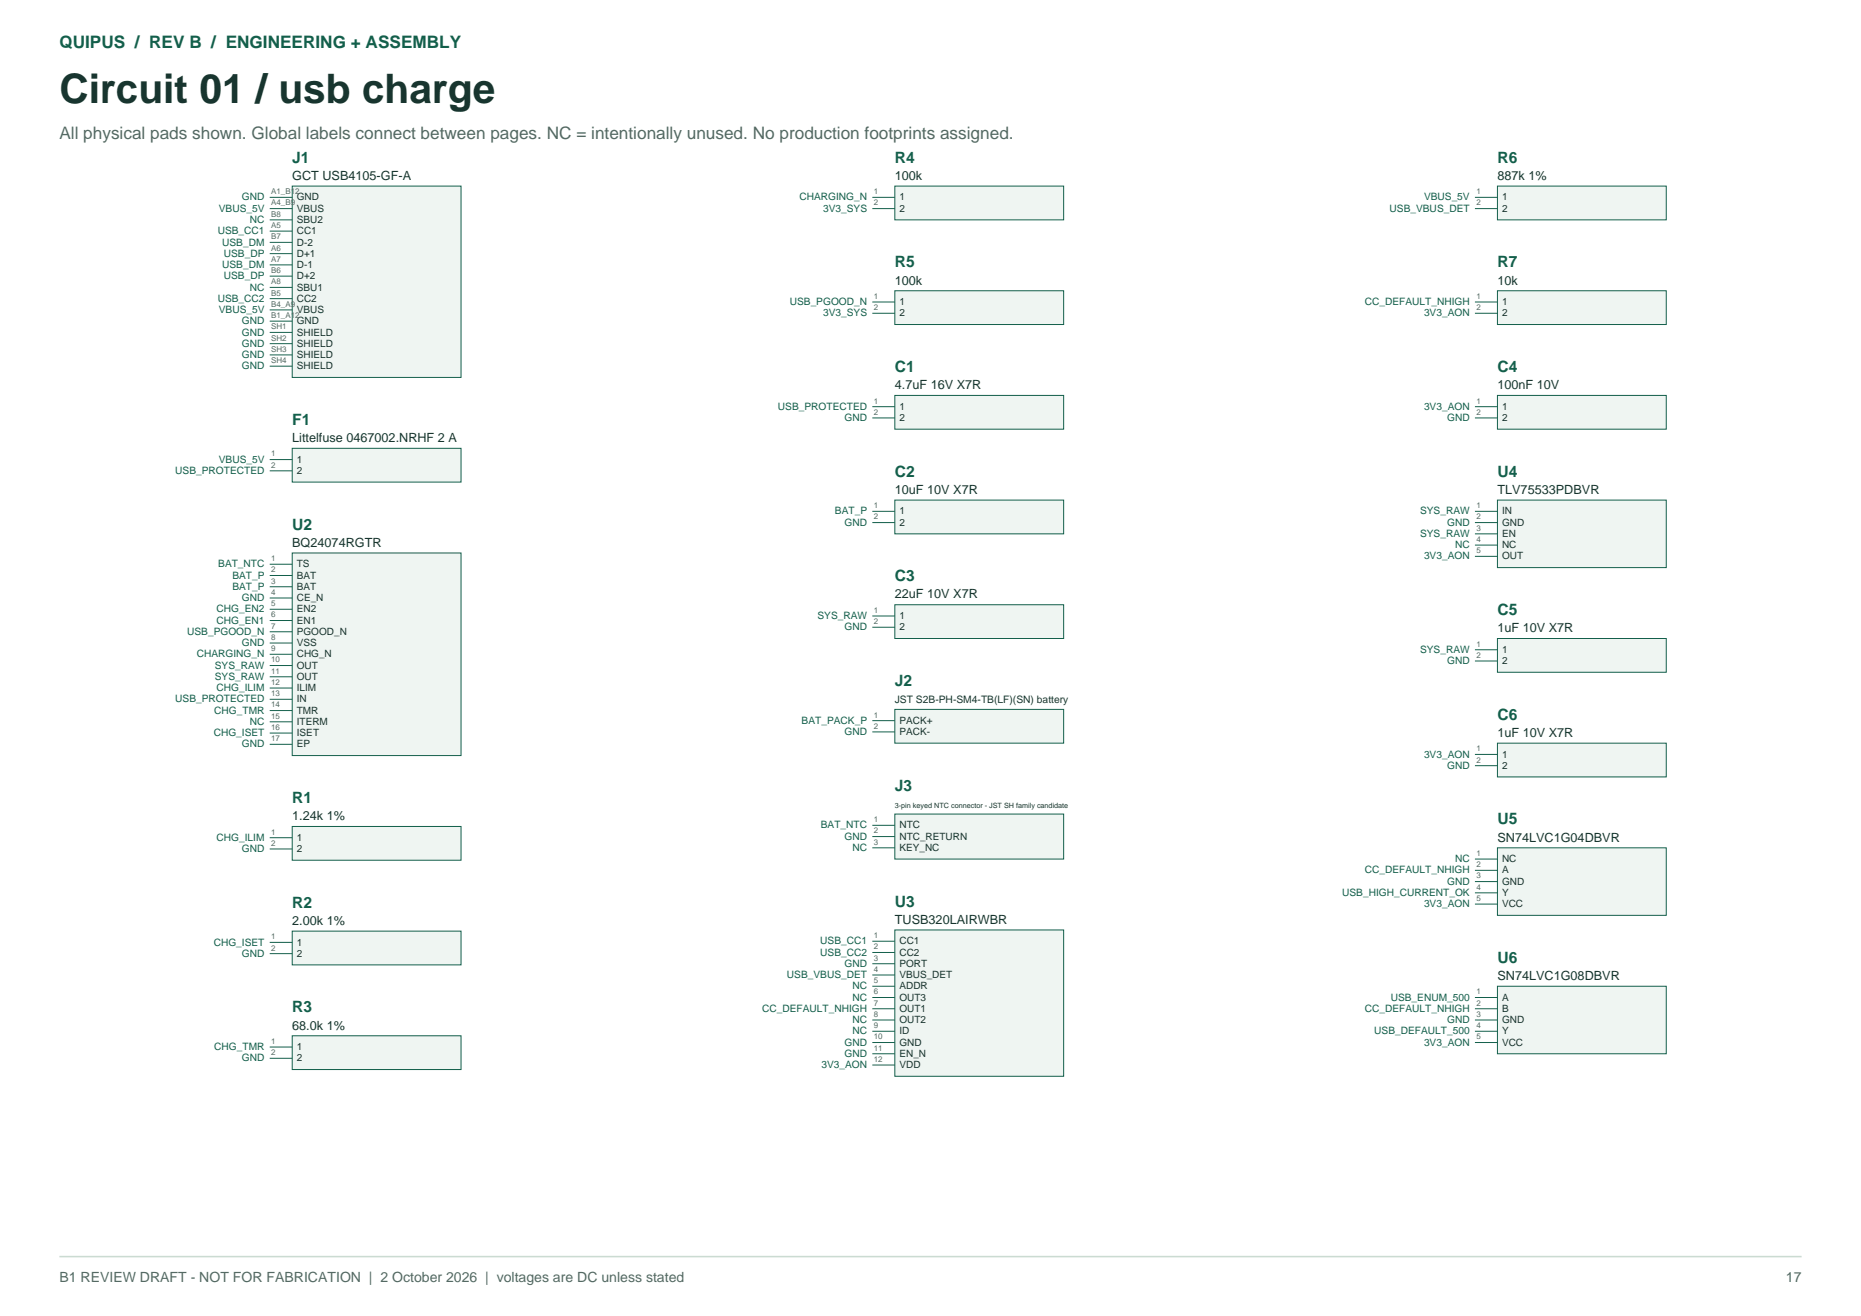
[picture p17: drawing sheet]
<svg xmlns="http://www.w3.org/2000/svg" width="420mm" height="297mm" viewBox="0 0 420 297" stroke-linecap="round" stroke-linejoin="round" font-family="sans-serif">
<defs><g id="words">
<text font-size="9.2" fill="#18352f" x="13.4" y="23.3">Circuit 01 / usb charge</text>
<text font-size="3.9" fill="#135f4b" x="13.4" y="10.9">QUIPUS / REV B / ENGINEERING + ASSEMBLY</text>
<text font-size="3.9" fill="#556961" x="13.4" y="31.4">All physical pads shown. Global labels connect between pages. NC = intentionally unused. No production footprints assigned.</text>
<g font-size="3.5" fill="#135f4b">
<text x="66" y="36.7">J1</text>
<text x="202" y="36.7">R4</text>
<text x="338" y="36.7">R6</text>
<text x="202" y="60.3">R5</text>
<text x="338" y="60.3">R7</text>
<text x="202" y="83.9">C1</text>
<text x="338" y="83.9">C4</text>
<text x="66" y="95.9">F1</text>
<text x="202" y="107.6">C2</text>
<text x="338" y="107.6">U4</text>
<text x="66" y="119.5">U2</text>
<text x="202" y="131.2">C3</text>
<text x="338" y="138.8">C5</text>
<text x="202" y="154.8">J2</text>
<text x="338" y="162.4">C6</text>
<text x="202" y="178.4">J3</text>
<text x="66" y="181.2">R1</text>
<text x="338" y="186">U5</text>
<text x="66" y="204.8">R2</text>
<text x="202" y="204.6">U3</text>
<text x="338" y="217.3">U6</text>
<text x="66" y="228.5">R3</text>
</g>
<g font-size="3.2" fill="#556961">
<text x="13.4" y="289.2">B1 REVIEW DRAFT - NOT FOR FABRICATION | 2 October 2026 | voltages are DC unless stated</text>
<text x="403.1" y="289.2">17</text>
</g>
<g font-size="2.9" fill="#18352f">
<text x="66" y="40.6">GCT USB4105-GF-A</text>
<text x="202" y="40.6">100k</text>
<text x="338" y="40.6">887k 1%</text>
<text x="202" y="64.2">100k</text>
<text x="338" y="64.2">10k</text>
<text x="202" y="87.8">4.7uF 16V X7R</text>
<text x="338" y="87.8">100nF 10V</text>
<text x="66" y="99.8">Littelfuse 0467002.NRHF 2 A</text>
<text x="202" y="111.4">10uF 10V X7R</text>
<text x="338" y="111.4">TLV75533PDBVR</text>
<text x="66" y="123.4">BQ24074RGTR</text>
<text x="202" y="135.1">22uF 10V X7R</text>
<text x="338" y="142.7">1uF 10V X7R</text>
<text x="338" y="166.3">1uF 10V X7R</text>
<text x="66" y="185.1">1.24k 1%</text>
<text x="338" y="189.9">SN74LVC1G04DBVR</text>
<text x="66" y="208.7">2.00k 1%</text>
<text x="202" y="208.5">TUSB320LAIRWBR</text>
<text x="338" y="221.2">SN74LVC1G08DBVR</text>
<text x="66" y="232.3">68.0k 1%</text>
</g>
<g font-size="2.3" fill="#135f4b">
<text x="49.4" y="47.8">VBUS_5V</text>
<text x="54.6" y="45.2">GND</text>
<text x="180.4" y="45.2">CHARGING_N</text>
<text x="185.8" y="47.8">3V3_SYS</text>
<text x="313.6" y="47.8">USB_VBUS_DET</text>
<text x="321.4" y="45.2">VBUS_5V</text>
<text x="49.1" y="52.9">USB_CC1</text>
<text x="56.4" y="50.3">NC</text>
<text x="50.1" y="55.4">USB_DM</text>
<text x="50.5" y="57.9">USB_DP</text>
<text x="50.1" y="60.5">USB_DM</text>
<text x="50.5" y="63">USB_DP</text>
<text x="56.4" y="65.6">NC</text>
<text x="49.1" y="68.1">USB_CC2</text>
<text x="49.4" y="70.6">VBUS_5V</text>
<text x="178.2" y="68.9">USB_PGOOD_N</text>
<text x="185.8" y="71.4">3V3_SYS</text>
<text x="308" y="68.9">CC_DEFAULT_NHIGH</text>
<text x="321.4" y="71.4">3V3_AON</text>
<text x="54.6" y="73.2">GND</text>
<text x="54.6" y="75.7">GND</text>
<text x="54.6" y="78.3">GND</text>
<text x="54.6" y="80.8">GND</text>
<text x="54.6" y="83.3">GND</text>
<text x="175.6" y="92.5">USB_PROTECTED</text>
<text x="190.6" y="95">GND</text>
<text x="321.4" y="92.5">3V3_AON</text>
<text x="326.6" y="95">GND</text>
<text x="39.6" y="107">USB_PROTECTED</text>
<text x="49.4" y="104.4">VBUS_5V</text>
<text x="188.4" y="116.1">BAT_P</text>
<text x="190.6" y="118.6">GND</text>
<text x="320.5" y="116.1">SYS_RAW</text>
<text x="326.6" y="118.6">GND</text>
<text x="320.5" y="121.2">SYS_RAW</text>
<text x="328.4" y="123.7">NC</text>
<text x="49.3" y="128">BAT_NTC</text>
<text x="52.4" y="130.6">BAT_P</text>
<text x="321.4" y="126.3">3V3_AON</text>
<text x="52.4" y="133.1">BAT_P</text>
<text x="54.6" y="135.7">GND</text>
<text x="42.2" y="143.3">USB_PGOOD_N</text>
<text x="48.9" y="138.2">CHG_EN2</text>
<text x="48.9" y="140.7">CHG_EN1</text>
<text x="184.5" y="139.7">SYS_RAW</text>
<text x="190.6" y="142.3">GND</text>
<text x="44.4" y="148.4">CHARGING_N</text>
<text x="54.6" y="145.8">GND</text>
<text x="320.5" y="147.3">SYS_RAW</text>
<text x="326.6" y="149.9">GND</text>
<text x="48.5" y="150.9">SYS_RAW</text>
<text x="48.5" y="153.4">SYS_RAW</text>
<text x="48.9" y="156">CHG_ILIM</text>
<text x="39.6" y="158.5">USB_PROTECTED</text>
<text x="48.4" y="161.1">CHG_TMR</text>
<text x="48.2" y="166.1">CHG_ISET</text>
<text x="56.4" y="163.6">NC</text>
<text x="180.9" y="163.3">BAT_PACK_P</text>
<text x="190.6" y="165.9">GND</text>
<text x="54.6" y="168.7">GND</text>
<text x="321.4" y="171">3V3_AON</text>
<text x="326.6" y="173.5">GND</text>
<text x="48.9" y="189.8">CHG_ILIM</text>
<text x="185.3" y="187">BAT_NTC</text>
<text x="190.6" y="189.5">GND</text>
<text x="54.6" y="192.3">GND</text>
<text x="192.4" y="192">NC</text>
<text x="308" y="197.1">CC_DEFAULT_NHIGH</text>
<text x="328.4" y="194.6">NC</text>
<text x="302.9" y="202.2">USB_HIGH_CURRENT_OK</text>
<text x="326.6" y="199.7">GND</text>
<text x="321.4" y="204.7">3V3_AON</text>
<text x="48.2" y="213.4">CHG_ISET</text>
<text x="54.6" y="215.9">GND</text>
<text x="185.1" y="213.1">USB_CC1</text>
<text x="185.1" y="215.7">USB_CC2</text>
<text x="177.6" y="220.7">USB_VBUS_DET</text>
<text x="190.6" y="218.2">GND</text>
<text x="192.4" y="223.3">NC</text>
<text x="192.4" y="225.8">NC</text>
<text x="313.9" y="225.8">USB_ENUM_500</text>
<text x="172" y="228.4">CC_DEFAULT_NHIGH</text>
<text x="192.4" y="230.9">NC</text>
<text x="192.4" y="233.4">NC</text>
<text x="308" y="228.4">CC_DEFAULT_NHIGH</text>
<text x="310.2" y="233.4">USB_DEFAULT_500</text>
<text x="326.6" y="230.9">GND</text>
<text x="48.4" y="237">CHG_TMR</text>
<text x="54.6" y="239.5">GND</text>
<text x="190.6" y="236">GND</text>
<text x="190.6" y="238.5">GND</text>
<text x="321.4" y="236">3V3_AON</text>
<text x="185.4" y="241.1">3V3_AON</text>
</g>
<g font-size="2.3" fill="#18352f">
<text x="67" y="45.2">GND</text>
<text x="67" y="47.8">VBUS</text>
<text x="203" y="45.2">1</text>
<text x="203" y="47.8">2</text>
<text x="339" y="45.2">1</text>
<text x="339" y="47.8">2</text>
<text x="67" y="50.3">SBU2</text>
<text x="67" y="52.9">CC1</text>
<text x="67" y="55.4">D-2</text>
<text x="67" y="57.9">D+1</text>
<text x="67" y="60.5">D-1</text>
<text x="67" y="63">D+2</text>
<text x="67" y="65.6">SBU1</text>
<text x="67" y="68.1">CC2</text>
<text x="67" y="70.6">VBUS</text>
<text x="203" y="68.9">1</text>
<text x="203" y="71.4">2</text>
<text x="339" y="68.9">1</text>
<text x="339" y="71.4">2</text>
<text x="67" y="73.2">GND</text>
<text x="67" y="75.7">SHIELD</text>
<text x="67" y="78.3">SHIELD</text>
<text x="67" y="80.8">SHIELD</text>
<text x="67" y="83.3">SHIELD</text>
<text x="203" y="92.5">1</text>
<text x="203" y="95">2</text>
<text x="339" y="92.5">1</text>
<text x="339" y="95">2</text>
<text x="67" y="104.4">1</text>
<text x="67" y="107">2</text>
<text x="203" y="116.1">1</text>
<text x="203" y="118.6">2</text>
<text x="339" y="116.1">IN</text>
<text x="339" y="118.6">GND</text>
<text x="339" y="121.2">EN</text>
<text x="339" y="123.7">NC</text>
<text x="67" y="128">TS</text>
<text x="67" y="130.6">BAT</text>
<text x="339" y="126.3">OUT</text>
<text x="67" y="133.1">BAT</text>
<text x="67" y="135.7">CE_N</text>
<text x="67" y="138.2">EN2</text>
<text x="67" y="140.7">EN1</text>
<text x="67" y="143.3">PGOOD_N</text>
<text x="203" y="139.7">1</text>
<text x="203" y="142.3">2</text>
<text x="67" y="145.8">VSS</text>
<text x="67" y="148.4">CHG_N</text>
<text x="339" y="147.3">1</text>
<text x="339" y="149.9">2</text>
<text x="67" y="150.9">OUT</text>
<text x="67" y="153.4">OUT</text>
<text x="67" y="156">ILIM</text>
<text x="67" y="158.5">IN</text>
<text x="67" y="161.1">TMR</text>
<text x="202" y="158.7">JST S2B-PH-SM4-TB(LF)(SN) battery</text>
<text x="67" y="163.6">ITERM</text>
<text x="67" y="166.1">ISET</text>
<text x="203" y="163.3">PACK+</text>
<text x="203" y="165.9">PACK-</text>
<text x="67" y="168.7">EP</text>
<text x="339" y="171">1</text>
<text x="339" y="173.5">2</text>
<text x="67" y="189.8">1</text>
<text x="203" y="187">NTC</text>
<text x="203" y="189.5">NTC_RETURN</text>
<text x="67" y="192.3">2</text>
<text x="203" y="192">KEY_NC</text>
<text x="339" y="194.6">NC</text>
<text x="339" y="197.1">A</text>
<text x="339" y="199.7">GND</text>
<text x="339" y="202.2">Y</text>
<text x="339" y="204.7">VCC</text>
<text x="67" y="213.4">1</text>
<text x="67" y="215.9">2</text>
<text x="203" y="213.1">CC1</text>
<text x="203" y="215.7">CC2</text>
<text x="203" y="218.2">PORT</text>
<text x="203" y="220.7">VBUS_DET</text>
<text x="203" y="223.3">ADDR</text>
<text x="203" y="225.8">OUT3</text>
<text x="339" y="225.8">A</text>
<text x="203" y="228.4">OUT1</text>
<text x="203" y="230.9">OUT2</text>
<text x="203" y="233.4">ID</text>
<text x="339" y="228.4">B</text>
<text x="339" y="230.9">GND</text>
<text x="339" y="233.4">Y</text>
<text x="67" y="237">1</text>
<text x="67" y="239.5">2</text>
<text x="203" y="236">GND</text>
<text x="203" y="238.5">EN_N</text>
<text x="339" y="236">VCC</text>
<text x="203" y="241.1">VDD</text>
</g>
<g font-size="1.8" fill="#556961">
<text x="61.2" y="43.8">A1_B12</text>
<text x="61.2" y="46.4">A4_B9</text>
<text x="197.2" y="43.8">1</text>
<text x="197.2" y="46.4">2</text>
<text x="333.2" y="43.8">1</text>
<text x="333.2" y="46.4">2</text>
<text x="61.2" y="48.9">B8</text>
<text x="61.2" y="51.5">A5</text>
<text x="61.2" y="54">B7</text>
<text x="61.2" y="56.5">A6</text>
<text x="61.2" y="59.1">A7</text>
<text x="61.2" y="61.6">B6</text>
<text x="61.2" y="64.2">A8</text>
<text x="61.2" y="66.7">B5</text>
<text x="61.2" y="69.2">B4_A9</text>
<text x="61.2" y="71.8">B1_A12</text>
<text x="197.2" y="67.5">1</text>
<text x="197.2" y="70">2</text>
<text x="333.2" y="67.5">1</text>
<text x="333.2" y="70">2</text>
<text x="61.2" y="74.3">SH1</text>
<text x="61.2" y="76.9">SH2</text>
<text x="61.2" y="79.4">SH3</text>
<text x="61.2" y="81.9">SH4</text>
<text x="197.2" y="91.1">1</text>
<text x="197.2" y="93.6">2</text>
<text x="333.2" y="91.1">1</text>
<text x="333.2" y="93.6">2</text>
<text x="61.2" y="103">1</text>
<text x="61.2" y="105.6">2</text>
<text x="197.2" y="114.7">1</text>
<text x="197.2" y="117.2">2</text>
<text x="333.2" y="114.7">1</text>
<text x="333.2" y="117.2">2</text>
<text x="333.2" y="119.8">3</text>
<text x="333.2" y="122.3">4</text>
<text x="333.2" y="124.9">5</text>
<text x="61.2" y="126.6">1</text>
<text x="61.2" y="129.2">2</text>
<text x="61.2" y="131.7">3</text>
<text x="61.2" y="134.3">4</text>
<text x="61.2" y="136.8">5</text>
<text x="61.2" y="139.3">6</text>
<text x="61.2" y="141.9">7</text>
<text x="197.2" y="138.3">1</text>
<text x="197.2" y="140.9">2</text>
<text x="61.2" y="144.4">8</text>
<text x="61.2" y="147">9</text>
<text x="61.2" y="149.5">10</text>
<text x="333.2" y="145.9">1</text>
<text x="333.2" y="148.5">2</text>
<text x="61.2" y="152">11</text>
<text x="61.2" y="154.6">12</text>
<text x="61.2" y="157.1">13</text>
<text x="61.2" y="159.7">14</text>
<text x="197.2" y="161.9">1</text>
<text x="61.2" y="162.2">15</text>
<text x="61.2" y="164.7">16</text>
<text x="61.2" y="167.3">17</text>
<text x="197.2" y="164.5">2</text>
<text x="333.2" y="169.6">1</text>
<text x="333.2" y="172.1">2</text>
<text x="197.2" y="185.6">1</text>
<text x="61.2" y="188.4">1</text>
<text x="61.2" y="190.9">2</text>
<text x="197.2" y="188.1">2</text>
<text x="197.2" y="190.6">3</text>
<text x="333.2" y="193.2">1</text>
<text x="333.2" y="195.7">2</text>
<text x="333.2" y="198.3">3</text>
<text x="333.2" y="200.8">4</text>
<text x="333.2" y="203.3">5</text>
<text x="61.2" y="212">1</text>
<text x="61.2" y="214.5">2</text>
<text x="197.2" y="211.7">1</text>
<text x="197.2" y="214.3">2</text>
<text x="197.2" y="216.8">3</text>
<text x="197.2" y="219.3">4</text>
<text x="197.2" y="221.9">5</text>
<text x="197.2" y="224.4">6</text>
<text x="197.2" y="227">7</text>
<text x="333.2" y="224.4">1</text>
<text x="333.2" y="227">2</text>
<text x="197.2" y="229.5">8</text>
<text x="197.2" y="232">9</text>
<text x="333.2" y="229.5">3</text>
<text x="333.2" y="232">4</text>
<text x="61.2" y="235.6">1</text>
<text x="61.2" y="238.1">2</text>
<text x="197.2" y="234.6">10</text>
<text x="197.2" y="237.1">11</text>
<text x="197.2" y="239.7">12</text>
<text x="333.2" y="234.6">5</text>
</g>
<text font-size="1.6" fill="#18352f" x="202" y="182.3">3-pin keyed NTC connector - JST SH family candidate</text>
</g></defs>
<path d="M13.4 283.6h393.2" fill="none" stroke="#cbdbd2" stroke-width=".35"/>
<path d="M66 42h38.1v43.2h-38.1z" fill-rule="evenodd" fill="#eff5f2" stroke="#135f4b" stroke-width=".23"/>
<g fill="none" stroke="#135f4b" stroke-width=".23">
<path d="M60.9 44.5h5.1M60.9 47.1h5.1M60.9 49.6h5.1M60.9 52.2h5.1M60.9 54.7h5.1M60.9 57.2h5.1M60.9 59.8h5.1M60.9 62.3h5.1M60.9 64.9h5.1M60.9 67.4h5.1M60.9 69.9h5.1M60.9 72.5h5.1"/>
<path d="M60.9 75h5.1M60.9 77.6h5.1M60.9 80.1h5.1M60.9 82.6h5.1"/>
</g>
<path d="M66 101.2h38.1v7.6h-38.1z" fill-rule="evenodd" fill="#eff5f2" stroke="#135f4b" stroke-width=".23"/>
<path d="M60.9 103.7h5.1M60.9 106.3h5.1" fill="none" stroke="#135f4b" stroke-width=".23"/>
<path d="M66 124.8h38.1v45.7h-38.1z" fill-rule="evenodd" fill="#eff5f2" stroke="#135f4b" stroke-width=".23"/>
<g fill="none" stroke="#135f4b" stroke-width=".23">
<path d="M60.9 127.3h5.1M60.9 129.9h5.1M60.9 132.4h5.1M60.9 135h5.1M60.9 137.5h5.1M60.9 140h5.1M60.9 142.6h5.1M60.9 145.1h5.1M60.9 147.7h5.1M60.9 150.2h5.1M60.9 152.7h5.1M60.9 155.3h5.1"/>
<path d="M60.9 157.8h5.1M60.9 160.4h5.1M60.9 162.9h5.1M60.9 165.4h5.1M60.9 168h5.1"/>
</g>
<path d="M66 186.5h38.1v7.6h-38.1z" fill-rule="evenodd" fill="#eff5f2" stroke="#135f4b" stroke-width=".23"/>
<path d="M60.9 189.1h5.1M60.9 191.6h5.1" fill="none" stroke="#135f4b" stroke-width=".23"/>
<path d="M66 210.1h38.1v7.7h-38.1z" fill-rule="evenodd" fill="#eff5f2" stroke="#135f4b" stroke-width=".23"/>
<path d="M60.9 212.7h5.1M60.9 215.2h5.1" fill="none" stroke="#135f4b" stroke-width=".23"/>
<path d="M66 233.8h38.1v7.6h-38.1z" fill-rule="evenodd" fill="#eff5f2" stroke="#135f4b" stroke-width=".23"/>
<path d="M60.9 236.3h5.1M60.9 238.8h5.1" fill="none" stroke="#135f4b" stroke-width=".23"/>
<path d="M202 42h38.1v7.6h-38.1z" fill-rule="evenodd" fill="#eff5f2" stroke="#135f4b" stroke-width=".23"/>
<path d="M196.9 44.5h5.1M196.9 47.1h5.1" fill="none" stroke="#135f4b" stroke-width=".23"/>
<path d="M202 65.6h38.1v7.6h-38.1z" fill-rule="evenodd" fill="#eff5f2" stroke="#135f4b" stroke-width=".23"/>
<path d="M196.9 68.2h5.1M196.9 70.7h5.1" fill="none" stroke="#135f4b" stroke-width=".23"/>
<path d="M202 89.2h38.1v7.7h-38.1z" fill-rule="evenodd" fill="#eff5f2" stroke="#135f4b" stroke-width=".23"/>
<path d="M196.9 91.8h5.1M196.9 94.3h5.1" fill="none" stroke="#135f4b" stroke-width=".23"/>
<path d="M202 112.9h38.1v7.6h-38.1z" fill-rule="evenodd" fill="#eff5f2" stroke="#135f4b" stroke-width=".23"/>
<path d="M196.9 115.4h5.1M196.9 117.9h5.1" fill="none" stroke="#135f4b" stroke-width=".23"/>
<path d="M202 136.5h38.1v7.6h-38.1z" fill-rule="evenodd" fill="#eff5f2" stroke="#135f4b" stroke-width=".23"/>
<path d="M196.9 139h5.1M196.9 141.6h5.1" fill="none" stroke="#135f4b" stroke-width=".23"/>
<path d="M202 160.1h38.1v7.6h-38.1z" fill-rule="evenodd" fill="#eff5f2" stroke="#135f4b" stroke-width=".23"/>
<path d="M196.9 162.6h5.1M196.9 165.2h5.1" fill="none" stroke="#135f4b" stroke-width=".23"/>
<path d="M202 183.7h38.1v10.2h-38.1z" fill-rule="evenodd" fill="#eff5f2" stroke="#135f4b" stroke-width=".23"/>
<path d="M196.9 186.3h5.1M196.9 188.8h5.1M196.9 191.3h5.1" fill="none" stroke="#135f4b" stroke-width=".23"/>
<path d="M202 209.9h38.1v33h-38.1z" fill-rule="evenodd" fill="#eff5f2" stroke="#135f4b" stroke-width=".23"/>
<path d="M196.9 212.4h5.1M196.9 215h5.1M196.9 217.5h5.1M196.9 220h5.1M196.9 222.6h5.1M196.9 225.1h5.1M196.9 227.7h5.1M196.9 230.2h5.1M196.9 232.7h5.1M196.9 235.3h5.1M196.9 237.8h5.1M196.9 240.4h5.1" fill="none" stroke="#135f4b" stroke-width=".23"/>
<path d="M338 42h38.1v7.6h-38.1z" fill-rule="evenodd" fill="#eff5f2" stroke="#135f4b" stroke-width=".23"/>
<path d="M332.9 44.5h5.1M332.9 47.1h5.1" fill="none" stroke="#135f4b" stroke-width=".23"/>
<path d="M338 65.6h38.1v7.6h-38.1z" fill-rule="evenodd" fill="#eff5f2" stroke="#135f4b" stroke-width=".23"/>
<path d="M332.9 68.2h5.1M332.9 70.7h5.1" fill="none" stroke="#135f4b" stroke-width=".23"/>
<path d="M338 89.2h38.1v7.7h-38.1z" fill-rule="evenodd" fill="#eff5f2" stroke="#135f4b" stroke-width=".23"/>
<path d="M332.9 91.8h5.1M332.9 94.3h5.1" fill="none" stroke="#135f4b" stroke-width=".23"/>
<path d="M338 112.9h38.1v15.2h-38.1z" fill-rule="evenodd" fill="#eff5f2" stroke="#135f4b" stroke-width=".23"/>
<path d="M332.9 115.4h5.1M332.9 117.9h5.1M332.9 120.5h5.1M332.9 123h5.1M332.9 125.6h5.1" fill="none" stroke="#135f4b" stroke-width=".23"/>
<path d="M338 144.1h38.1v7.6h-38.1z" fill-rule="evenodd" fill="#eff5f2" stroke="#135f4b" stroke-width=".23"/>
<path d="M332.9 146.6h5.1M332.9 149.2h5.1" fill="none" stroke="#135f4b" stroke-width=".23"/>
<path d="M338 167.7h38.1v7.6h-38.1z" fill-rule="evenodd" fill="#eff5f2" stroke="#135f4b" stroke-width=".23"/>
<path d="M332.9 170.3h5.1M332.9 172.8h5.1" fill="none" stroke="#135f4b" stroke-width=".23"/>
<path d="M338 191.3h38.1v15.3h-38.1z" fill-rule="evenodd" fill="#eff5f2" stroke="#135f4b" stroke-width=".23"/>
<path d="M332.9 193.9h5.1M332.9 196.4h5.1M332.9 199h5.1M332.9 201.5h5.1M332.9 204h5.1" fill="none" stroke="#135f4b" stroke-width=".23"/>
<path d="M338 222.6h38.1v15.2h-38.1z" fill-rule="evenodd" fill="#eff5f2" stroke="#135f4b" stroke-width=".23"/>
<path d="M332.9 225.1h5.1M332.9 227.7h5.1M332.9 230.2h5.1M332.9 232.7h5.1M332.9 235.3h5.1" fill="none" stroke="#135f4b" stroke-width=".23"/>
<use href="#words"/>
</svg>
